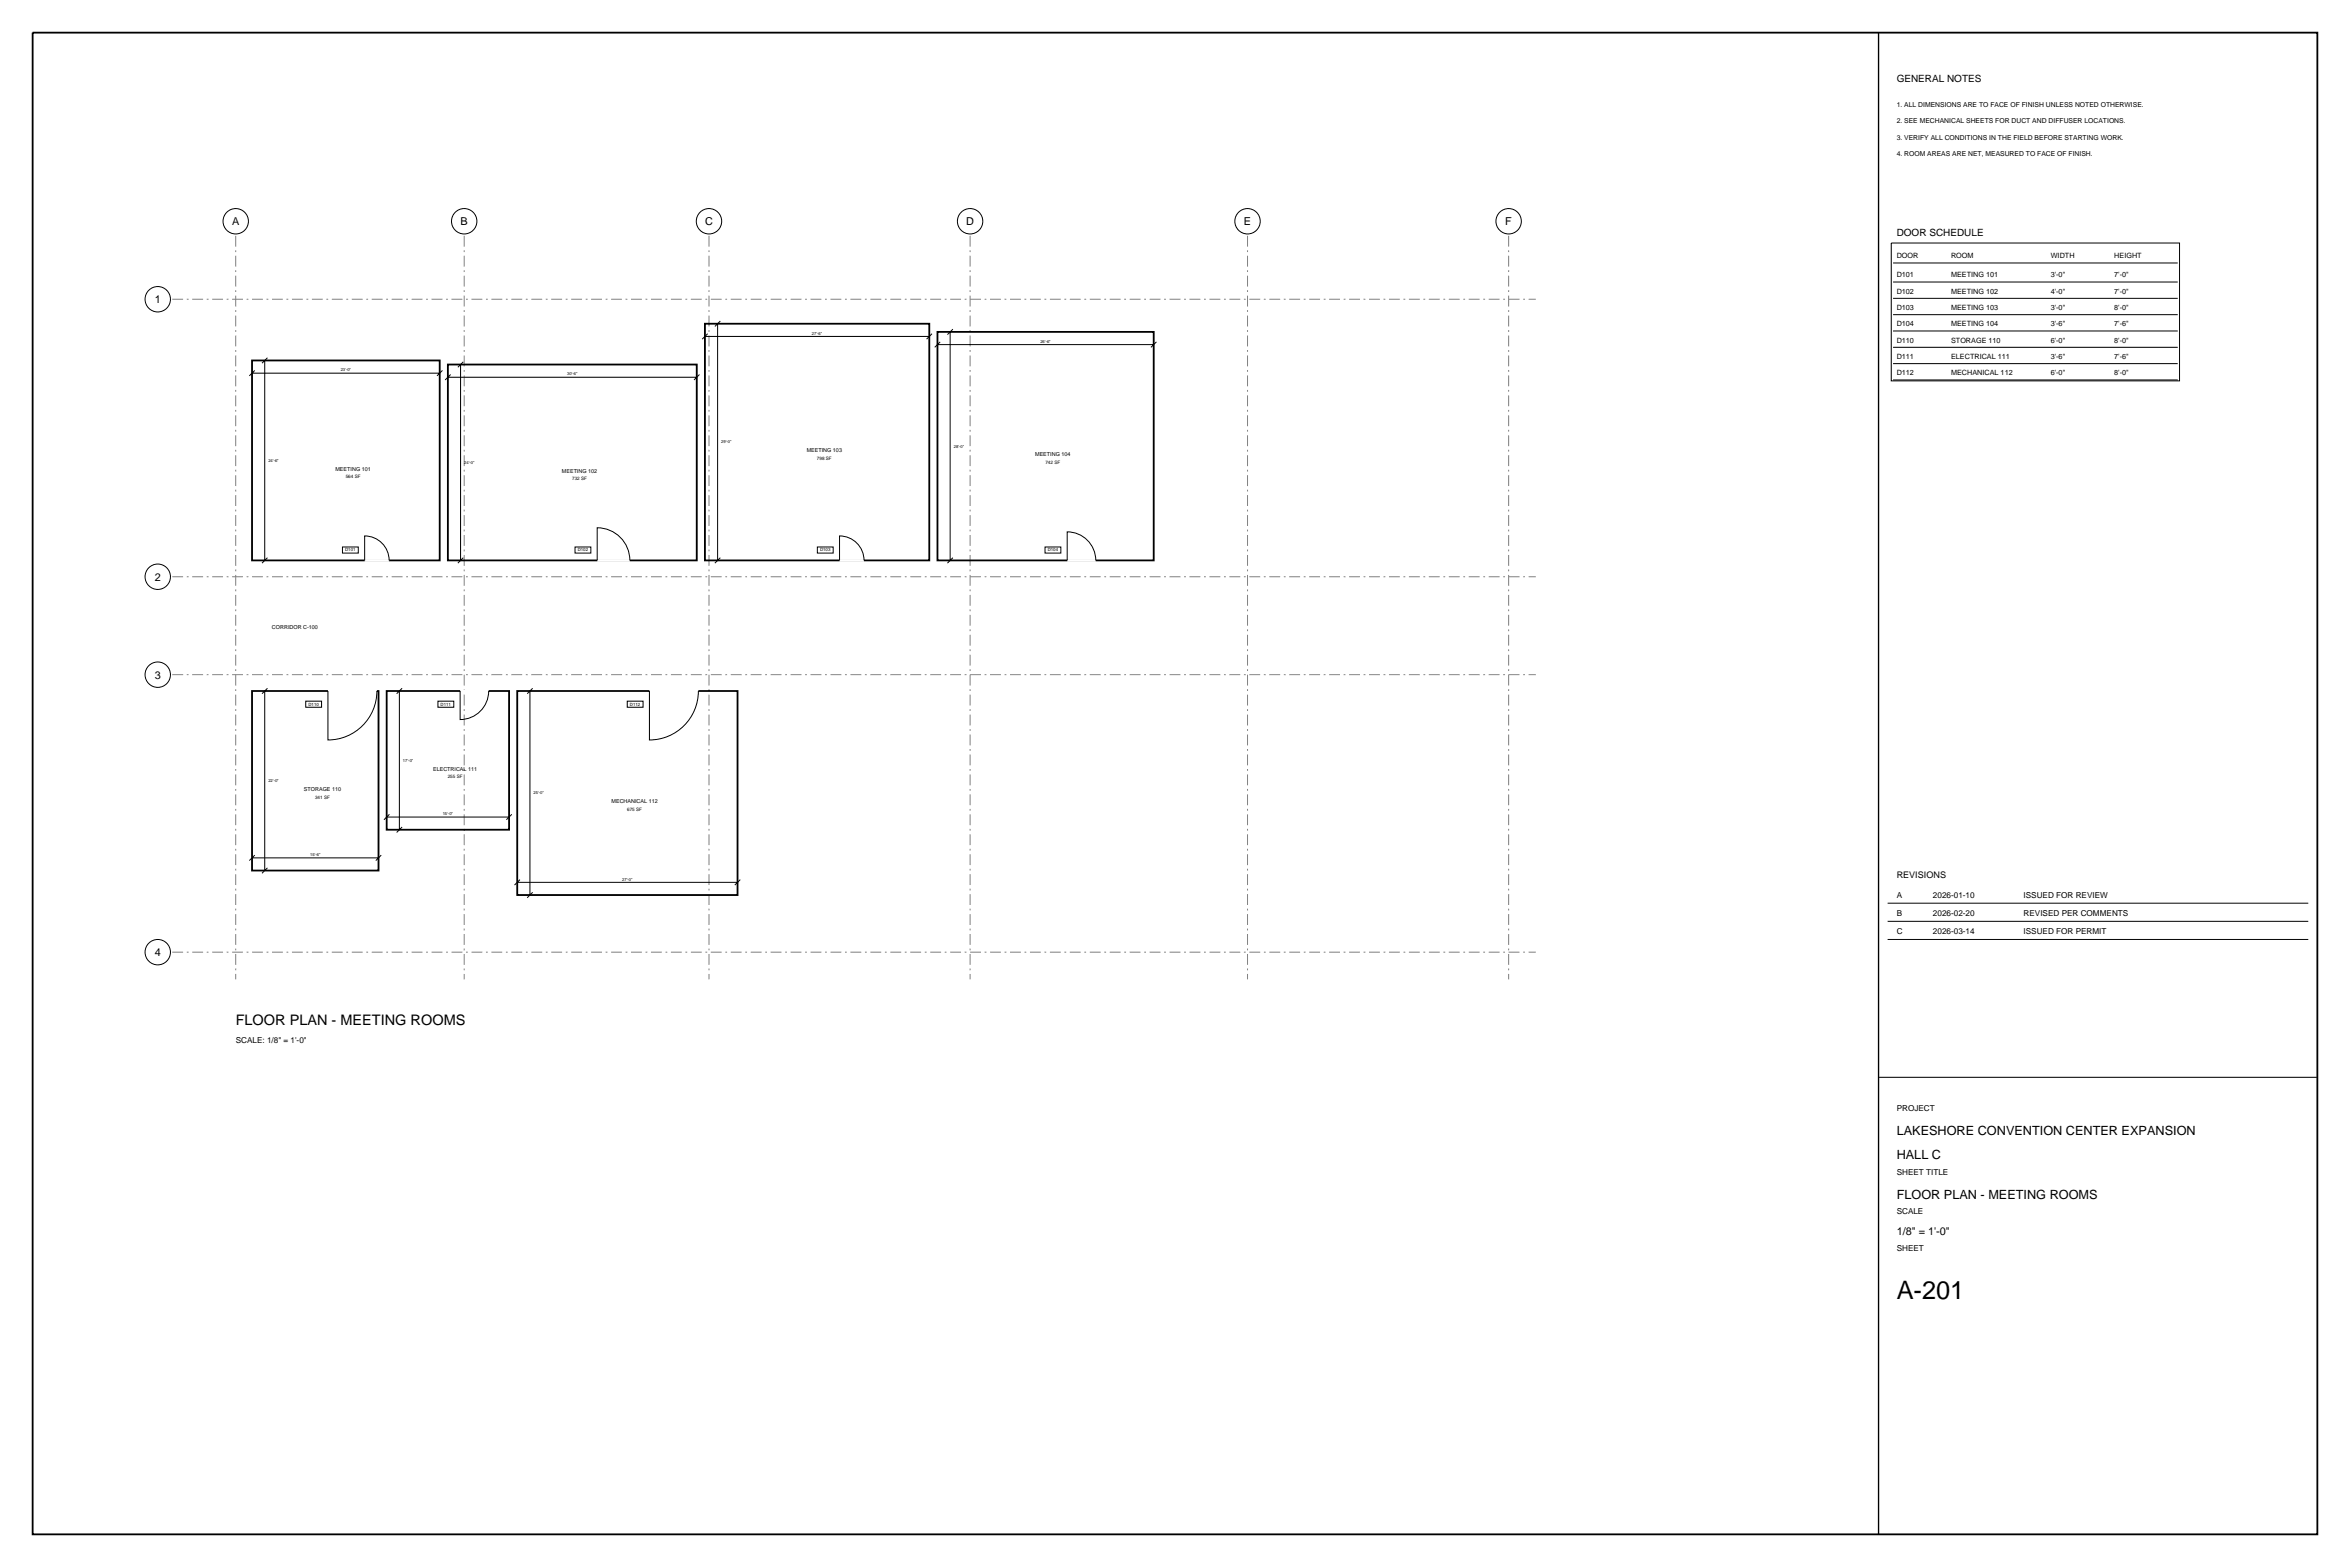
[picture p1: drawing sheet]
<svg xmlns="http://www.w3.org/2000/svg" width="914mm" height="610mm" viewBox="0 0 914 610" stroke-linecap="round" stroke-linejoin="round" font-family="sans-serif">
<defs><g id="words">
<text font-size="9.9" x="738" y="505.2">A-201</text>
<text font-size="5.6" x="91.7" y="398.6">FLOOR PLAN - MEETING ROOMS</text>
<g font-size="4.9">
<text x="738" y="441.6">LAKESHORE CONVENTION CENTER EXPANSION</text>
<text x="738" y="451">HALL C</text>
<text x="738" y="466.4">FLOOR PLAN - MEETING ROOMS</text>
</g>
<g font-size="4.2">
<text x="90.3" y="87.7">A</text>
<text x="179.2" y="87.7">B</text>
<text x="274.3" y="87.7">C</text>
<text x="375.9" y="87.7">D</text>
<text x="484" y="87.7">E</text>
<text x="585.7" y="87.7">F</text>
<text x="60.2" y="118">1</text>
<text x="60.2" y="226">2</text>
<text x="60.2" y="264.1">3</text>
<text x="60.2" y="372">4</text>
<text x="738" y="480.4">1/8&quot; = 1'-0&quot;</text>
</g>
<g font-size="3.9">
<text x="738" y="31.8">GENERAL NOTES</text>
<text x="738" y="91.7">DOOR SCHEDULE</text>
</g>
<text font-size="3.5" x="738" y="341.5">REVISIONS</text>
<g font-size="3.2">
<text x="738" y="349.2">A</text>
<text x="752.1" y="349.2">2026-01-10</text>
<text x="787.4" y="349.2">ISSUED FOR REVIEW</text>
<text x="738" y="356.3">B</text>
<text x="752.1" y="356.3">2026-02-20</text>
<text x="787.4" y="356.3">REVISED PER COMMENTS</text>
<text x="738" y="363.4">C</text>
<text x="752.1" y="363.4">2026-03-14</text>
<text x="787.4" y="363.4">ISSUED FOR PERMIT</text>
<text x="91.7" y="405.7">SCALE: 1/8&quot; = 1'-0&quot;</text>
<text x="738" y="432.2">PROJECT</text>
<text x="738" y="457">SHEET TITLE</text>
<text x="738" y="472.4">SCALE</text>
<text x="738" y="486.5">SHEET</text>
</g>
<g font-size="2.8">
<text x="738" y="100.2">DOOR</text>
<text x="759.2" y="100.2">ROOM</text>
<text x="798" y="100.2">WIDTH</text>
<text x="822.7" y="100.2">HEIGHT</text>
<text x="738" y="107.9">D101</text>
<text x="759.2" y="107.9">MEETING 101</text>
<text x="798" y="107.9">3'-0&quot;</text>
<text x="822.7" y="107.9">7'-0&quot;</text>
<text x="738" y="114.3">D102</text>
<text x="759.2" y="114.3">MEETING 102</text>
<text x="798" y="114.3">4'-0&quot;</text>
<text x="822.7" y="114.3">7'-0&quot;</text>
<text x="738" y="120.6">D103</text>
<text x="759.2" y="120.6">MEETING 103</text>
<text x="798" y="120.6">3'-0&quot;</text>
<text x="822.7" y="120.6">8'-0&quot;</text>
<text x="738" y="127">D104</text>
<text x="759.2" y="127">MEETING 104</text>
<text x="798" y="127">3'-6&quot;</text>
<text x="822.7" y="127">7'-6&quot;</text>
<text x="738" y="133.3">D110</text>
<text x="759.2" y="133.3">STORAGE 110</text>
<text x="798" y="133.3">6'-0&quot;</text>
<text x="822.7" y="133.3">8'-0&quot;</text>
<text x="738" y="139.7">D111</text>
<text x="759.2" y="139.7">ELECTRICAL 111</text>
<text x="798" y="139.7">3'-6&quot;</text>
<text x="822.7" y="139.7">7'-6&quot;</text>
<text x="738" y="146">D112</text>
<text x="759.2" y="146">MECHANICAL 112</text>
<text x="798" y="146">6'-0&quot;</text>
<text x="822.7" y="146">8'-0&quot;</text>
</g>
<g font-size="2.6">
<text x="738" y="41.6">1. ALL DIMENSIONS ARE TO FACE OF FINISH UNLESS NOTED OTHERWISE.</text>
<text x="738" y="48">2. SEE MECHANICAL SHEETS FOR DUCT AND DIFFUSER LOCATIONS.</text>
<text x="738" y="54.3">3. VERIFY ALL CONDITIONS IN THE FIELD BEFORE STARTING WORK.</text>
<text x="738" y="60.7">4. ROOM AREAS ARE NET, MEASURED TO FACE OF FINISH.</text>
</g>
<g font-size="2.1">
<text x="313.9" y="176">MEETING 103</text>
<text x="402.8" y="177.6">MEETING 104</text>
<text x="130.5" y="183.1">MEETING 101</text>
<text x="218.6" y="183.9">MEETING 102</text>
<text x="105.8" y="244.8">CORRIDOR C-100</text>
<text x="168.5" y="299.8">ELECTRICAL 111</text>
<text x="118.3" y="307.8">STORAGE 110</text>
<text x="237.9" y="312.5">MECHANICAL 112</text>
</g>
<g font-size="1.8">
<text x="317.9" y="179">798 SF</text>
<text x="406.8" y="180.6">742 SF</text>
<text x="134.5" y="186.1">564 SF</text>
<text x="222.6" y="186.9">732 SF</text>
<text x="174.2" y="302.8">255 SF</text>
<text x="122.6" y="310.7">341 SF</text>
<text x="244" y="315.5">675 SF</text>
</g>
<g font-size="1.7">
<text x="134.3" y="214.5">D101</text>
<text x="224.8" y="214.5">D102</text>
<text x="319.1" y="214.5">D103</text>
<text x="407.7" y="214.5">D104</text>
<text x="120" y="274.5">D110</text>
<text x="171.5" y="274.5">D111</text>
<text x="245.1" y="274.5">D112</text>
</g>
<g font-size="1.6">
<text x="315.9" y="130.2">27'-6&quot;</text>
<text x="404.8" y="133.3">26'-6&quot;</text>
<text x="132.6" y="144.5">23'-0&quot;</text>
<text x="220.7" y="146">30'-6&quot;</text>
<text x="280.6" y="172.5">29'-0&quot;</text>
<text x="104.4" y="179.7">24'-6&quot;</text>
<text x="371.1" y="174.1">28'-0&quot;</text>
<text x="180.6" y="180.4">24'-0&quot;</text>
<text x="156.8" y="296.3">17'-0&quot;</text>
<text x="104.4" y="304.3">22'-0&quot;</text>
<text x="207.6" y="309">25'-0&quot;</text>
<text x="172.3" y="317.1">15'-0&quot;</text>
<text x="120.7" y="333">15'-6&quot;</text>
<text x="242.1" y="342.5">27'-0&quot;</text>
</g>
</g></defs>
<path d="M12.7 12.7h889v584.2h-889zM274.3 125.9h87.3v92.1h-87.3zM364.8 129.1h84.1v88.9h-84.1zM98.1 140.2h73v77.8h-73zM174.3 141.8h96.8v76.2h-96.8zM98.1 268.8h49.2v69.9h-49.2zM150.5 268.8h47.6v54h-47.6zM201.3 268.8h85.7v79.4h-85.7z" fill="none" stroke="#000" stroke-width=".71" stroke-linecap="butt"/>
<path d="M731 12.7v584.2" fill="none" stroke="#000" stroke-width=".53"/>
<g fill="none" stroke="#000" stroke-width=".39">
<path d="M735.9 94.5h112.2v53.7h-112.2zM736.6 102.3h110.8M736.6 109.7h110.8M736.6 116.1h110.8M104.1 139.2l-2.1 2.1M274.3 130.9h87.3M275.3 129.8l-2.1 2.1M279.2 125.9v92.1M280.3 124.9l-2.1 2.1M362.7 129.8l-2.2 2.1M364.8 134.1h84.1M365.8 133l-2.1 2.1"/>
<path d="M369.7 129.1v88.9M370.8 128.1l-2.1 2.1M450 133l-2.1 2.1M736.6 122.4h110.8M736.6 128.8h110.8M736.6 135.1h110.8M98.1 145.2h73M99.1 144.1l-2.1 2.1M103 140.2v77.8M172.2 144.1l-2.2 2.1M174.3 146.8h96.8M175.3 145.7l-2.1 2.1"/>
<path d="M179.2 141.8v76.2M180.3 140.8l-2.1 2.1M272.2 145.7l-2.1 2.1M736.6 141.5h110.8M736.6 147.8h110.8M104.1 217l-2.1 2.1M133.3 212.8h6.1v2.4h-6.1zM141.9 218v-9.5a9.5 9.5 0 0 1 9.5 9.5M180.3 217l-2.1 2.1M223.7 212.8h6.2v2.4h-6.2zM232.4 218v-12.7a12.7 12.7 0 0 1 12.7 12.7M280.3 217l-2.1 2.1"/>
<path d="M318 212.8h6.2v2.4h-6.2zM326.7 218v-9.5a9.5 9.5 0 0 1 9.5 9.5M370.8 217l-2.1 2.1M406.6 212.8h6.2v2.4h-6.2zM415.3 218v-11.1a11.1 11.1 0 0 1 11.1 11.1M103 268.8v69.9M104.1 267.8l-2.1 2.1M119 272.8h6.1v2.3h-6.1zM127.6 268.8v19.1a19.1 19.1 0 0 0 19-19.1M155.4 268.8v54M156.5 267.8l-2.2 2.1M170.4 272.8h6.2v2.3h-6.2z"/>
<path d="M179 268.8v11.1a11.1 11.1 0 0 0 11.1-11.1M206.2 268.8v79.4M207.3 267.8l-2.2 2.1M244.1 272.8h6.1v2.3h-6.1zM252.7 268.8v19.1a19.1 19.1 0 0 0 19-19.1M150.5 317.9h47.6M151.5 316.8l-2.1 2.1M199.1 316.8l-2.1 2.1M98.1 333.7h49.2M99.1 332.7l-2.1 2.1M104.1 337.6l-2.1 2.1M148.3 332.7l-2.1 2.1"/>
<path d="M156.5 321.7l-2.2 2.1M201.3 343.3h85.7M202.3 342.2l-2.1 2.1M207.3 347.1l-2.2 2.1M288 342.2l-2.1 2.1M734.5 351.4h163.7M734.5 358.4h163.7M734.5 365.5h163.7M731 419.1h170.7"/>
<circle cx="91.7" cy="86.1" r="4.9"/>
<circle cx="180.6" cy="86.1" r="4.9"/>
<circle cx="275.9" cy="86.1" r="4.9"/>
<circle cx="377.5" cy="86.1" r="4.9"/>
<circle cx="485.4" cy="86.1" r="4.9"/>
<circle cx="587" cy="86.1" r="4.9"/>
<circle cx="61.4" cy="116.4" r="4.9"/>
<circle cx="61.4" cy="224.4" r="4.9"/>
<circle cx="61.4" cy="262.5" r="4.9"/>
<circle cx="61.4" cy="370.4" r="4.9"/>
</g>
<path d="M91.7 91.7v289.3M180.6 91.7v289.3M275.9 91.7v289.3M377.5 91.7v289.3M485.4 91.7v289.3M587 91.7v289.3M67 116.4h530.6M67 224.4h530.6M67 262.5h530.6M67 370.4h530.6" fill="none" stroke="#808080" stroke-width=".39" stroke-dasharray="4.2 1.4 .7 1.4" stroke-linecap="butt"/>
<path d="M141.9 218h9.5M232.4 218h12.7M326.7 218h9.5M415.3 218h11.1M127.6 268.8h19M179 268.8h11.1M252.7 268.8h19" fill="none" stroke="#fff" stroke-width="1.1" stroke-linecap="butt"/>
<use href="#words"/>
</svg>
